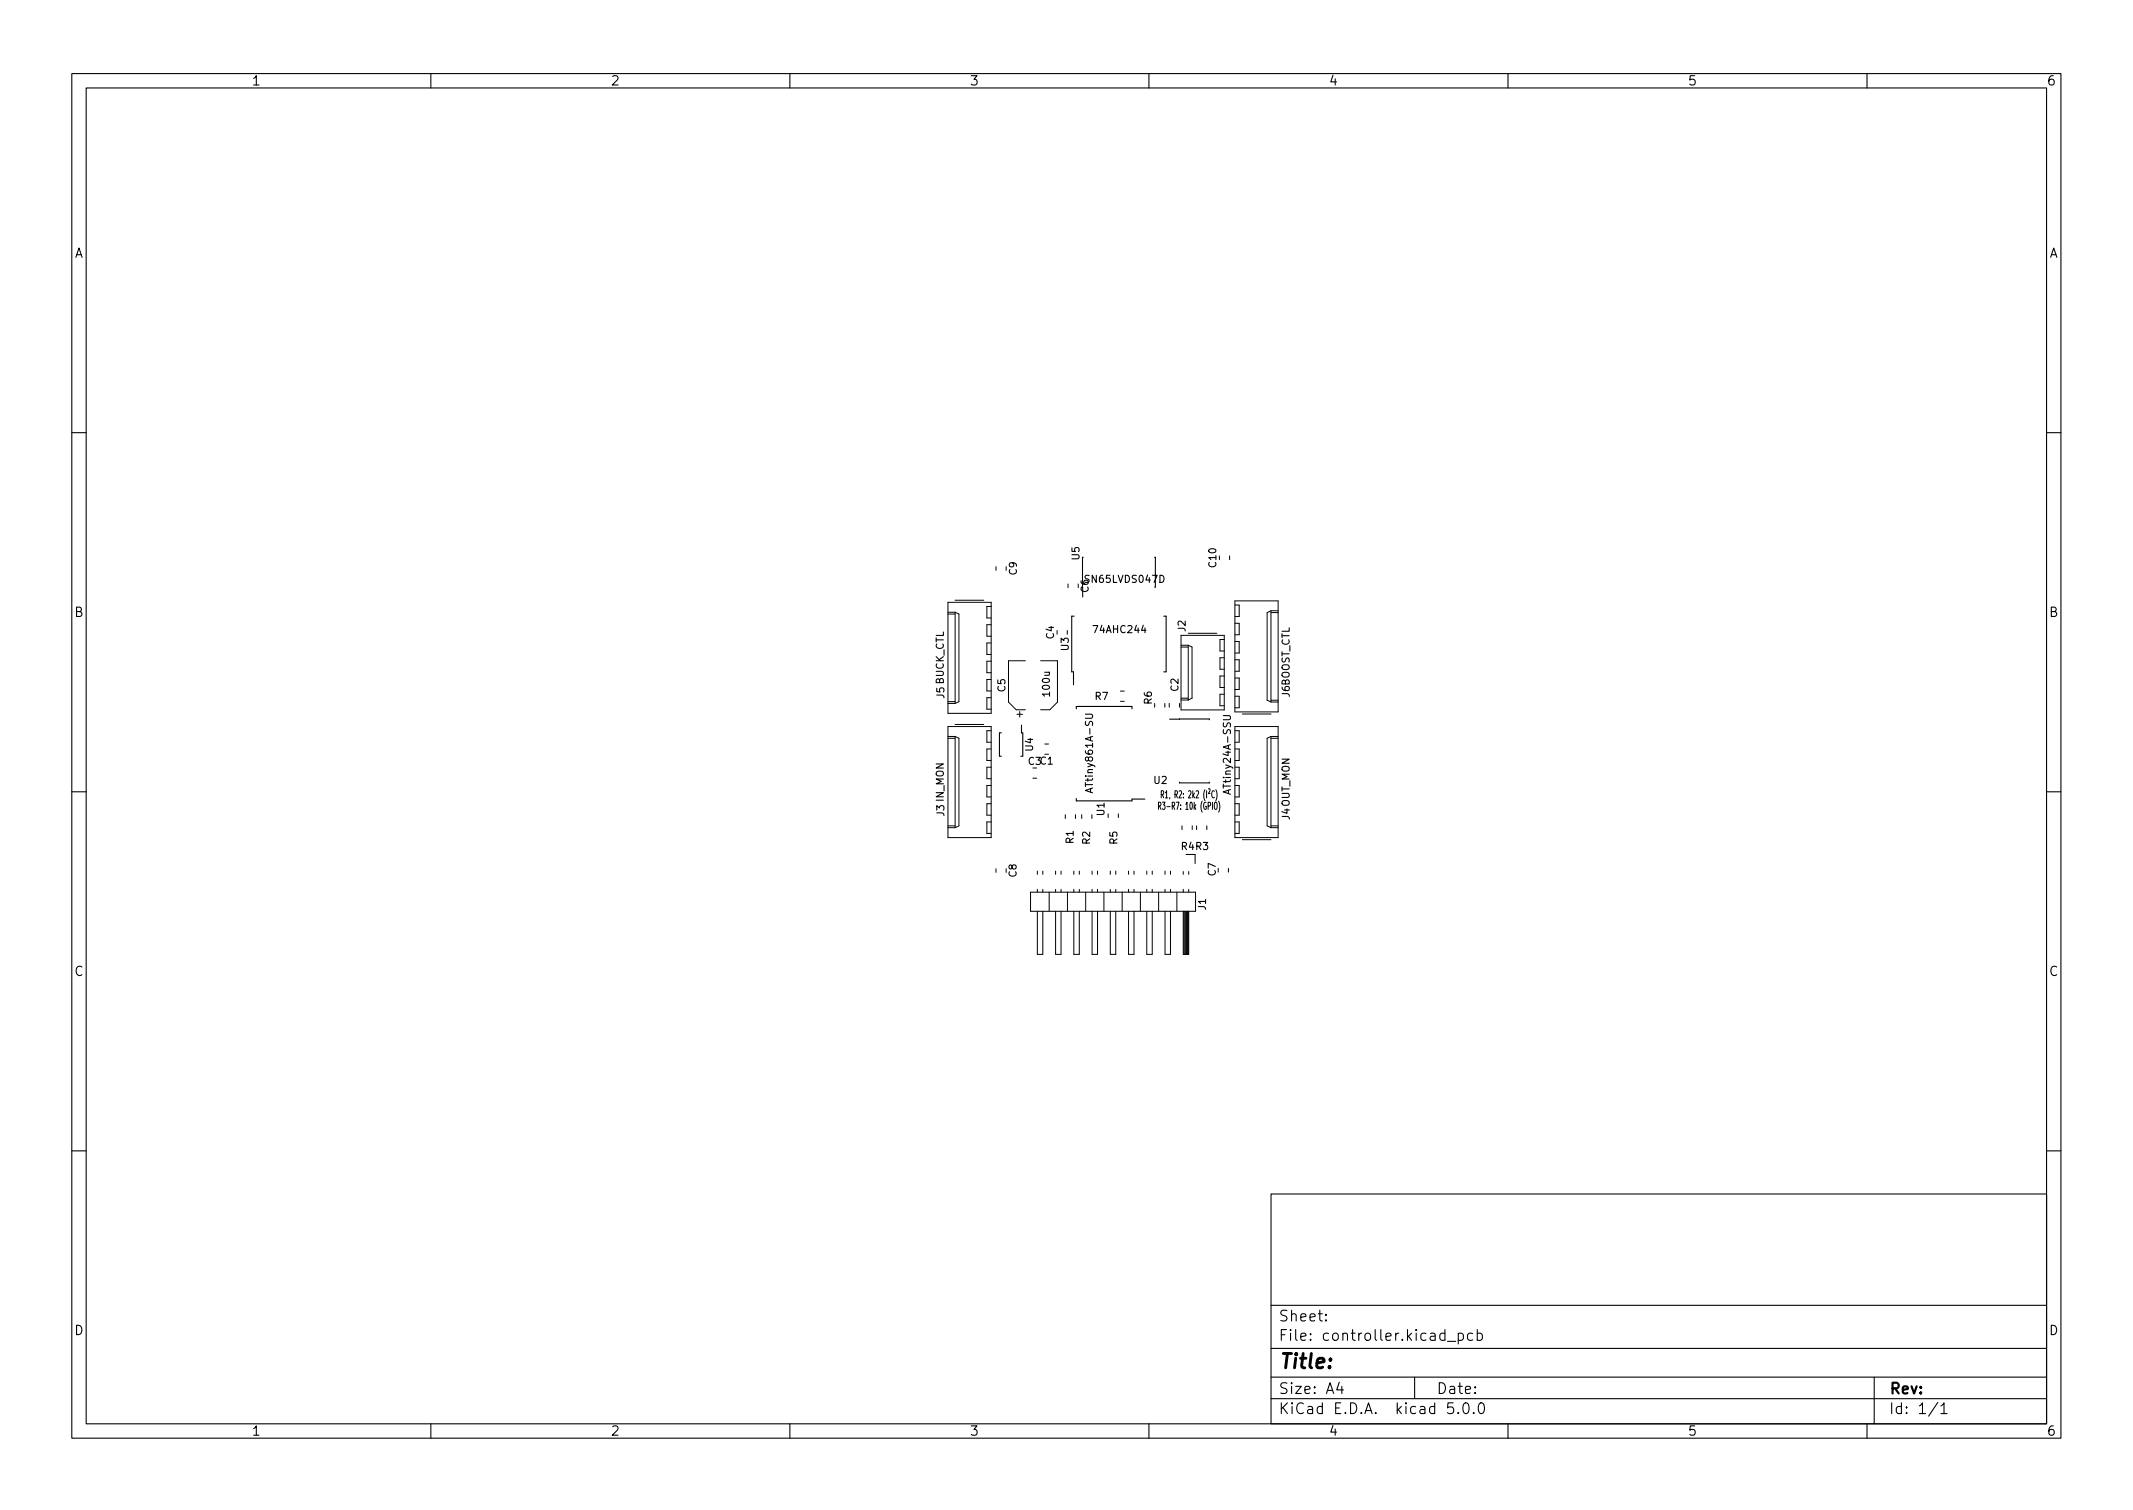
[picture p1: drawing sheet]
<svg xmlns="http://www.w3.org/2000/svg" width="297mm" height="210mm" viewBox="0 0 297 210" stroke-linecap="round" stroke-linejoin="round" font-family="sans-serif">
<defs><g id="words">
<text font-size="2.8" x="178" y="190.6">Title:</text>
<g font-size="2.1">
<text x="178" y="184">Sheet:</text>
<text x="178" y="186.7">File: controller.kicad_pcb</text>
<text x="178" y="196.9">KiCad E.D.A. kicad 5.0.0</text>
<text x="178" y="194.1">Size: A4</text>
<text x="200" y="194.1">Date:</text>
<text x="263" y="194.1">Rev:</text>
<text x="263" y="196.9">Id: 1/1</text>
</g>
<g font-size="1.8">
<text x="35" y="11.9">1</text>
<text x="85" y="11.9">2</text>
<text x="135" y="11.9">3</text>
<text x="185" y="11.9">4</text>
<text x="235" y="11.9">5</text>
<text x="285" y="11.9">6</text>
<text x="10.3" y="35.9">A</text>
<text x="285.3" y="35.9">A</text>
<text x="10.3" y="85.9">B</text>
<text x="285.3" y="85.9">B</text>
<text x="10.3" y="135.9">C</text>
<text x="285.3" y="135.9">C</text>
<text x="10.3" y="185.9">D</text>
<text x="285.3" y="185.9">D</text>
<text x="35" y="199.9">1</text>
<text x="85" y="199.9">2</text>
<text x="135" y="199.9">3</text>
<text x="185" y="199.9">4</text>
<text x="235" y="199.9">5</text>
<text x="285" y="199.9">6</text>
</g>
<g font-size="1.4">
<text x="150.3" y="77.9" transform="rotate(-90 150.3 77.9)">U5</text>
<text x="141.6" y="80" transform="rotate(-90 141.6 80)">C9</text>
<text x="151.3" y="81.1">SN65LVDS047D</text>
<text x="151.6" y="82.5" transform="rotate(-90 151.6 82.5)">C6</text>
<text x="169.4" y="78.9" transform="rotate(-90 169.4 78.9)">C10</text>
<text x="146.8" y="88.9" transform="rotate(-90 146.8 88.9)">C4</text>
<text x="152.5" y="88.1">74AHC244</text>
<text x="165.1" y="87.9" transform="rotate(-90 165.1 87.9)">J2</text>
<text x="148.8" y="90.6" transform="rotate(-90 148.8 90.6)">U3</text>
<text x="131.5" y="97.2" transform="rotate(-90 131.5 97.2)">J5 BUCK_CTL</text>
<text x="140" y="96.3" transform="rotate(-90 140 96.3)">C5</text>
<text x="146.2" y="96.8" transform="rotate(-90 146.2 96.8)">100u</text>
<text x="152.5" y="97.4">R7</text>
<text x="160.4" y="98" transform="rotate(-90 160.4 98)">R6</text>
<text x="164.1" y="96.2" transform="rotate(-90 164.1 96.2)">C2</text>
<text x="179.6" y="97" transform="rotate(-90 179.6 97)">J6BOOST_CTL</text>
<text x="143.2" y="106.5">C3C1</text>
<text x="143.9" y="104.6" transform="rotate(-90 143.9 104.6)">U4</text>
<text x="131.5" y="113.6" transform="rotate(-90 131.5 113.6)">J3 IN_MON</text>
<text x="152.2" y="109.9" transform="rotate(-90 152.2 109.9)">ATtiny861A-SU</text>
<text x="153.8" y="113.5" transform="rotate(-90 153.8 113.5)">U1</text>
<text x="160.7" y="109.1">U2</text>
<text x="162" y="112.7">R3-R7: 10k (GPIO)</text>
<text x="162.4" y="111.1">R1, R2: 2k2 (I²C)</text>
<text x="171.4" y="110.2" transform="rotate(-90 171.4 110.2)">ATtiny24A-SSU</text>
<text x="149.5" y="117.4" transform="rotate(-90 149.5 117.4)">R1</text>
<text x="151.8" y="117.5" transform="rotate(-90 151.8 117.5)">R2</text>
<text x="155.6" y="117.5" transform="rotate(-90 155.6 117.5)">R5</text>
<text x="164.5" y="118.3">R4R3</text>
<text x="179.6" y="114.1" transform="rotate(-90 179.6 114.1)">J4OUT_MON</text>
<text x="141.6" y="122.1" transform="rotate(-90 141.6 122.1)">C8</text>
<text x="169.3" y="121.9" transform="rotate(-90 169.3 121.9)">C7</text>
<text x="167.9" y="126.7" transform="rotate(-90 167.9 126.7)">J1</text>
</g>
</g></defs>
<g fill="none" stroke="#000" stroke-width=".15">
<path d="M10 10.2h277v190.1h-277zM12 12.2h273v186.1h-273zM60 10.2v2M110 10.2v2M160 10.2v2M210 10.2v2M260 10.2v2M10 60.2h2M150.9 77.6h-.2v4.1M160.8 77.6h.1v4.1h-.1M285 60.2h2M149.6 85.8h-.4v7.7h.3v1.8"/>
<path d="M149.9 98.7v-.3h7.7v.3M150.8 81.7v1.4M162.1 85.8h.3v7.7h-.3M10 110.2h2M139.5 102h-.3v3.3h.3M142.3 101v1h.1v3.3h-.2M149.9 111.2v.3h7.7v-.2h1.8M152.2 109.7l-1 .4 1 .3M162.9 100.1h5.5v.1M164.3 100.1h.1M164.3 108.9v.1h4.1v-.1M285 110.2h2"/>
<path d="M10 160.2h2M177 166.3h108v32h-108zM285 160.2h2M60 198.3v2M110 198.3v2M160 198.3v2M177 194.8h108M177 191.8h108M177 187.8h108M177 181.8h108M184.6 183.8l.1 .1h-.1v-.1v.1M184.6 183l.1 .1h-.1v-.1v.1"/>
<path d="M186.5 192.5l-.4 1h1M186.9 193v1M197 191.8v3M201.6 186.8h1.1M202.4 195.3h-.8v.7l.2-.1 .5 .1 .1 .2v.5l-.3 .1h-.3l-.2-.1M203.1 196.7v.1h-.1l.1-.1v.1M203.1 185.7l.4-.1 .3 .3v.4l-.2 .3h-.1h-.4M203.1 185.6v1.5M203.9 195.4a.36 .36 0 0 1 .6 .2 .77 .77 0 0 1-.4 1.2 1 1 0 0 1-.2-1.4zM205.1 185.7l-.5-.1-.2 .3v.4l.1 .3h.1h.5M205.2 196.7l.1 .1h-.1h-.1l.1-.1v.1M205.7 185.7l.4-.1 .3 .3v.4l-.1 .3h-.2h-.4"/>
<path d="M205.7 185.1v1.5M206 195.5a.36 .36 0 0 1 .4-.2 .36 .36 0 0 1 .2 .3 .77 .77 0 0 1-.4 1.2 .91 .91 0 0 1-.2-1.3zM210 198.3v2M260 198.3v2M261 191.8v6.5M269.9 195.3l-1.3 1.9M270.3 195.8l.4-.5v1.5M270.3 196.8h.8"/>
</g>
<g fill="none" stroke="#000" stroke-width=".14">
<path d="M138.7 78.9v.5M171.2 77.4v.5M132 83.9h6v15.4h-6zM132 97.7h1M132 85.5h1M132 97.9h1M132 85.2h1M133 83.6h4M133 85.2l.5 .3v12.2l-.5 .2M133 85.2v12.7M138 84.4h-.6v1.6h.6M138 87h-.6v1.6h.6"/>
<path d="M138 89.5h-.6v1.6h.6M138 92.1h-.6v1.6h.6M138 94.6h-.6v1.6h.6M138 97.1h-.6v1.6h.6M141.6 99.5h.8M142 99.1v.8M142.8 92h-2.4v5.8l1.1 1h1.3M144.9 92h2.4v5.8l-1.1 1h-1.3M148.6 87.8v.5M148.7 81.3v.5M156 97.7h.6M156 96.2h.6"/>
<path d="M160.8 98v.5M162.2 98v.5M162.8 98v.5M164.2 98v.5M164.5 88.5h6v10.3h-6zM164.5 89.8h1M164.5 97.5h1M164.5 90.1h1M164.5 97.2h1M165.5 88.2h4M165.5 89.8v7.7M165.5 89.8l.5 .3v7.1l-.5 .3"/>
<path d="M170.5 89h-.6v1.6h.6M170.5 91.6h-.6v1.6h.6M170.5 94.1h-.6v1.6h.6M170.5 96.7h-.6v1.6h.6M172 83.7h6v15.4h-6zM172 84.2h.6v1.6h-.6M172 86.8h.6v1.6h-.6M172 89.3h.6v1.6h-.6M172 91.9h.6v1.6h-.6M172 94.4h.6v1.6h-.6M172 96.9h.6v1.6h-.6M173 99.4h4"/>
<path d="M177 97.5h1M177 85v12.7M177 85l-.5 .3v12.2l.5 .2M177 97.7h1M177 85h1M177 85.3h1M132 115h1M132 102.8h1M132 115.2h1M132 102.5h1M132 101.2h6v15.4h-6zM133 100.9h4"/>
<path d="M133 102.5l.5 .3v12.2l-.5 .2M133 102.5v12.7M138 114.4h-.6v1.6h.6M138 101.7h-.6v1.6h.6M138 104.3h-.6v1.6h.6M138 106.8h-.6v1.6h.6M138 109.4h-.6v1.6h.6M138 111.9h-.6v1.6h.6M143.8 108.4h.6M145.5 103.6h.5M148.3 113.4v.6M149.8 113.4v.6"/>
<path d="M150.6 113.4v.6M152.1 113.4v.6M154.3 113.3v.5M155.7 113.3v.5M161.3 112.2l.3-.1 .1-.2-.1-.2h-.3v1M161.5 112.2l.2 .5M161.7 110.6l.3-.1 .1-.2-.2-.2h-.2v1M161.9 110.6l.2 .5M164.6 115v.5M165.2 119h1.2v1.2M166 115v.5M166.6 115v.5"/>
<path d="M168.1 115v.5M169.3 110a1.76 1.76 0 0 1 0 1.5M169.7 111.6a1.76 1.76 0 0 1 0 1.5M172 114.4h.6v1.6h-.6M172 111.9h.6v1.6h-.6M172 109.4h.6v1.6h-.6M172 106.8h.6v1.6h-.6M172 104.3h.6v1.6h-.6M172 101.7h.6v1.6h-.6M172 101.2h6v15.4h-6zM173 116.9h4M177 115h1"/>
<path d="M177 102.8h1M177 115.2h1M177 102.5h1M177 102.5v12.7M177 102.5l-.5 .3v12.2l.5 .2M138.7 121v.5M143.5 124.2h23v2.7h-23zM144.5 126.9v6h.7v-6M144.5 121.3v.4M144.5 123.8v.4M145.2 121.3v.4M145.2 123.8v.4"/>
<path d="M146.1 124.2v2.7M147 126.9v6h.8v-6M147 121.3v.4M147 123.8v.4M147.8 121.3v.4M147.8 123.8v.4M148.6 124.2v2.7M149.5 126.9v6h.8v-6M149.5 121.3v.4M149.5 123.8v.4M150.3 121.3v.4M150.3 123.8v.4"/>
<path d="M151.2 124.2v2.7M152.1 126.9v6h.7v-6M152.1 121.3v.4M152.1 123.8v.4M152.8 121.3v.4M152.8 123.8v.4M153.7 124.2v2.7M154.6 126.9v6h.8v-6M154.6 121.3v.4M154.6 123.8v.4M155.4 121.3v.4M155.4 123.8v.4"/>
<path d="M156.3 124.2v2.7M157.2 126.9v6h.7v-6M157.2 121.3v.4M157.2 123.8v.4M157.9 121.3v.4M157.9 123.8v.4M158.8 124.2v2.7M159.7 126.9v6h.8v-6M159.7 121.3v.4M159.7 123.8v.4M160.5 121.3v.4M160.5 123.8v.4"/>
<path d="M161.3 124.2v2.7M162.2 126.9v6h.8v-6M162.2 121.3v.4M162.2 123.8v.4M163 121.3v.4M163 123.8v.4M163.9 124.2v2.7M164.8 126.9v6h.7v-6M164.8 121.4v.3M164.8 123.8v.4M164.9 126.9v6M165 126.9v6"/>
<path d="M165.1 126.9v6M165.2 126.9v6M165.4 126.9v6M165.5 126.9v6M165.5 121.4v.3M165.5 123.8v.4M171.1 120.9v.5"/>
</g>
<use href="#words"/>
</svg>
